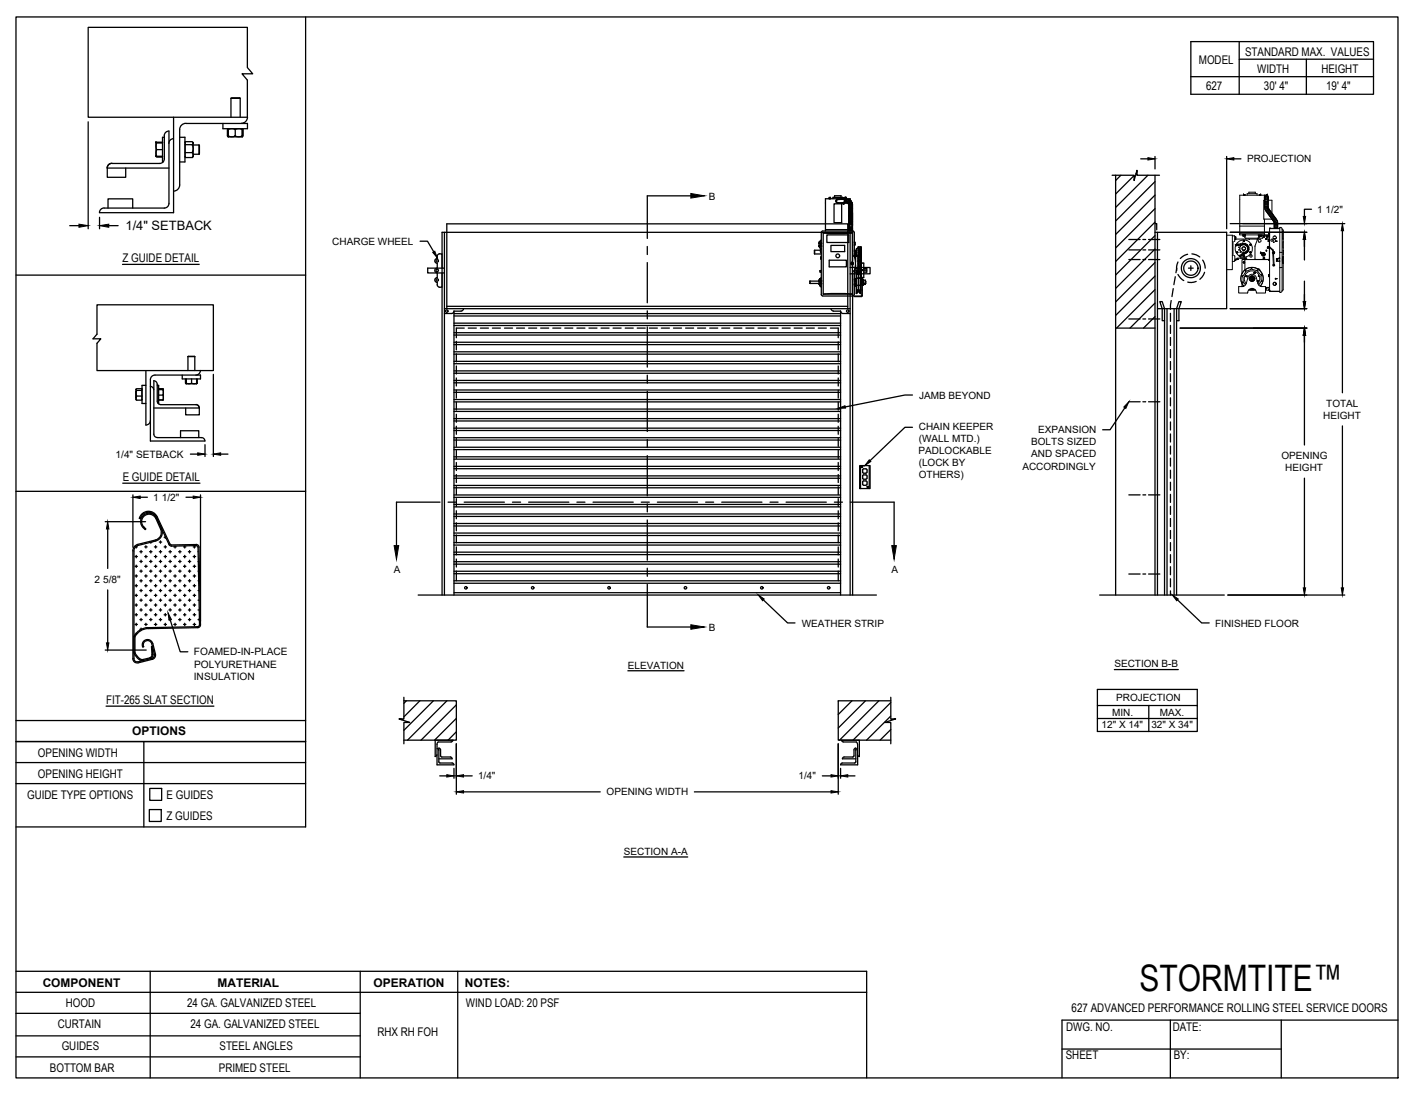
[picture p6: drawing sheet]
<svg xmlns="http://www.w3.org/2000/svg" width="279mm" height="216mm" viewBox="0 0 279 216" stroke-linecap="round" stroke-linejoin="round" font-family="sans-serif">
<defs><g id="words">
<text font-size="7.2" x="224.9" y="195.5">STORMTITE™</text>
<text font-size="2.5" x="24.8" y="45.4">1/4&quot; SETBACK</text>
<g font-size="2.4">
<text x="245.7" y="11.1">STANDARD MAX. VALUES</text>
<text x="236.6" y="12.7">MODEL</text>
<text x="238" y="17.8">627</text>
<text x="248.1" y="14.4">WIDTH</text>
<text x="249.4" y="17.8">30' 4&quot;</text>
<text x="260.7" y="14.4">HEIGHT</text>
<text x="261.7" y="17.8">19' 4&quot;</text>
<text x="24.2" y="51.7">Z GUIDE DETAIL</text>
<text x="24.2" y="94.9">E GUIDE DETAIL</text>
<text x="20.9" y="138.9">FIT-265 SLAT SECTION</text>
<text x="7.5" y="149.3">OPENING WIDTH</text>
<text x="26.1" y="145.1">OPTIONS</text>
<text x="7.5" y="153.5">OPENING HEIGHT</text>
<text x="5.4" y="157.6">GUIDE TYPE OPTIONS</text>
<text x="32.9" y="161.8">Z GUIDES</text>
<text x="32.9" y="157.7">E GUIDES</text>
<text x="8.4" y="194.7">COMPONENT</text>
<text x="42.9" y="194.7">MATERIAL</text>
<text x="73.7" y="194.7">OPERATION</text>
<text x="91.7" y="194.7">NOTES:</text>
<text x="11.4" y="202.8">CURTAIN</text>
<text x="13" y="198.8">HOOD</text>
<text x="36.9" y="198.6">24 GA. GALVANIZED STEEL</text>
<text x="37.6" y="202.9">24 GA. GALVANIZED STEEL</text>
<text x="91.9" y="198.6">WIND LOAD: 20 PSF</text>
<text x="210.4" y="203.6">DWG. NO.</text>
<text x="211.5" y="199.8">627 ADVANCED PERFORMANCE ROLLING STEEL SERVICE DOORS</text>
<text x="231.4" y="203.4">DATE:</text>
<text x="12.2" y="207.3">GUIDES</text>
<text x="43.3" y="207.2">STEEL ANGLES</text>
<text x="74.5" y="204.5">RHX RH FOH</text>
<text x="210.3" y="209.1">SHEET</text>
<text x="231.6" y="209">BY:</text>
<text x="9.8" y="211.5">BOTTOM BAR</text>
<text x="43.2" y="211.6">PRIMED STEEL</text>
</g>
<g font-size="2">
<text x="246.1" y="32">PROJECTION</text>
<text x="139.9" y="39.4">B</text>
<text x="259.9" y="42">1 1/2&quot;</text>
<text x="65.6" y="48.3">CHARGE WHEEL</text>
<text x="181.3" y="78.7">JAMB BEYOND</text>
<text x="261.1" y="82.7">HEIGHT</text>
<text x="261.7" y="80.3">TOTAL</text>
<text x="181.2" y="89.6">PADLOCKABLE</text>
<text x="181.3" y="87.2">(WALL MTD.)</text>
<text x="181.3" y="84.8">CHAIN KEEPER</text>
<text x="203.5" y="87.9">BOLTS SIZED</text>
<text x="204.9" y="85.5">EXPANSION</text>
<text x="22.8" y="90.3">1/4&quot; SETBACK</text>
<text x="181.3" y="92">(LOCK BY</text>
<text x="181.3" y="94.4">OTHERS)</text>
<text x="201.7" y="92.7">ACCORDINGLY</text>
<text x="203.5" y="90.3">AND SPACED</text>
<text x="252.8" y="90.6">OPENING</text>
<text x="253.6" y="93">HEIGHT</text>
<text x="30.2" y="98.8">1 1/2&quot;</text>
<text x="77.7" y="113">A</text>
<text x="175.9" y="113">A</text>
<text x="18.7" y="115">2 5/8&quot;</text>
<text x="139.9" y="124.5">B</text>
<text x="158.2" y="123.7">WEATHER STRIP</text>
<text x="239.8" y="123.7">FINISHED FLOOR</text>
<text x="38.3" y="129.3">FOAMED-IN-PLACE</text>
<text x="38.3" y="131.8">POLYURETHANE</text>
<text x="123.9" y="132">ELEVATION</text>
<text x="219.9" y="131.7">SECTION B-B</text>
<text x="38.2" y="134.2">INSULATION</text>
<text x="217.4" y="143.6">12&quot; X 14&quot;</text>
<text x="219.4" y="141.2">MIN.</text>
<text x="220.3" y="138.4">PROJECTION</text>
<text x="227.2" y="143.6">32&quot; X 34&quot;</text>
<text x="228.9" y="141.2">MAX.</text>
<text x="94.3" y="153.8">1/4&quot;</text>
<text x="157.6" y="153.8">1/4&quot;</text>
<text x="119.7" y="157">OPENING WIDTH</text>
<text x="123.1" y="168.7">SECTION A-A</text>
</g>
</g></defs>
<!-- layer: ANNOTATIONS -->
<g fill="none" stroke="#000" stroke-width=".25">
<path d="M17.4 24v21.1M225.1 31.3h1.4M227.9 30.9v2.4M242 30.9v14.2M243.5 31.3h1.4M13.8 44.5h1.8M19.6 42.9v2.2M21.5 44.5h1.8M82.9 47.6h1.4l1.3 2.1M242.7 45.8h15.2M242.7 44.1h22.6M257.4 47.3v4"/>
<path d="M257.4 55.5v4M258.8 41.3h-1.4v1.4M264.9 45.5v32M42.1 73.9v16.2M180 78h-1.4l-11.8 2.3M232.9 64.7h25M242.7 60.9h15.2M257.4 66.2v21.6M26.2 97.7v10.3M27.7 98.1h1.4M36.7 98.1h1.4M37.6 89.6h1.4"/>
<path d="M39.6 97.7v24.9M40.4 87.8v2.3M43.5 89.6h1.5M180 84.3h-1.4l-6.9 6.6M222 80.5l-3 4.3h-1.4M257.4 94.4v21.6M264.9 84.1v31.9M20.8 103h7.9M21.3 104.4v7.8M21.3 116.4v10.5M150.6 118.4l4.8 4.5h1.5M232.3 118.4l4.8 4.5h1.5"/>
<path d="M242.3 117.4h23M20.8 128.3h8.1M33.6 122.3l2 6.3h1.5M123.9 132.4h11.1M216.5 136.1h19.7v8.3h-19.7zM216.5 139.2h19.7M219.9 132.1h12.6M226.7 139.2v5.2M86.8 153.1h1.4M89.6 151.6v2M90 146.8v9.9M91.5 153.1h1.7"/>
<path d="M91.5 156.3h26.9M137 156.3h27M162.3 153.1h1.7M165.4 146.8v9.9M165.9 151.6v2M167.3 153.1h1.4M216.5 141.8h19.7M123.1 169.1h12.6"/>
</g>
<!-- layer: RHX RH F.O.H. -->
<g fill="none" stroke="#000" stroke-width=".25">
<path d="M163.6 39.2h.1M163.6 39.1h.1M163.6 39.1v.1M163.6 39.1h.3M163.7 39.1l-.1 .1M163.7 39.1v.1M163.8 39.1h.1M163.9 39.1h.1M163.9 39.2h.1M164.4 39.2v-.3h1.9v.3h-3.4v6.4M164.7 38.9v-.3h1.2v.3M165.3 39.4a.32 .32 0 0 0-.3 .3 .32 .32 0 0 0 .2 .3"/>
<path d="M165.3 39.3a.35 .35 0 0 0-.3 .4 .35 .35 0 0 0 .3 .3M165.4 39.3a.37 .37 0 0 0-.5 .3 .37 .37 0 0 0 .4 .4M165.7 39.3l.7 .1v-.3l.1 .3M166 39.3l-.7 .1a.31 .31 0 0 0-.3 .3 .31 .31 0 0 0 .3 .3M166 39.3l-.7 .1M166.3 39.3l.1-.2 .2 .2M166.3 39.3h-.3h.3M166.3 39.3h.1M166.4 39.2l-.1 .1M166.4 39.2h.1M166.4 39.2v.1M166.4 39.3h.1"/>
<path d="M166.4 39.2l.1 .1M166.5 39.2v.1M166.5 39.3l.3 .1M166.6 39.3h.1M166.6 39.2h1.1v.3M166.6 39.3v.8M166.8 39.1h.1M166.8 39.1h.2M166.8 39.4h.1M166.8 39.4v.6M166.9 39.1v.1M166.9 39.1h.1"/>
<path d="M166.9 39.4h.1M166.9 39.4v.6M167 39.1h.1M167 39.4v.6M167 39.4h.1M167.1 39.3l.3 .1M167.1 39.4v.6M167.1 39.4h.1M167.3 39.4h.1M167.4 39.4l-.2 .6M167.7 39.5l-.4 .5M167.7 39.6l-.2-.2-.2 .7"/>
<path d="M167.7 39.6h.1M167.7 39.6l-.3 .5M167.8 39.6l.1 .1M168 39.8h.1M168 39.8l-.5 .4M168 39.8l-.1-.1-.5 .4M168 39.8l.1 .3M219.4 34.6h4.4v1l.5-2v1h4.5M220.1 34.6v82.8M221.2 34.6l-1.1 1M223.8 34.6l-3.7 3.7M224.3 34.1l-.1 .2"/>
<path d="M226.5 34.6l-6.4 6.3M227.9 35.8l-7.8 7.8M227.9 38.5l-7.8 7.8M227.9 34.6v82.8M86.3 54.8a.48 .48 0 0 0-.5 .5 .48 .48 0 0 0 .5 .4v.5M86.3 51a.48 .48 0 0 0-.5 .5 .48 .48 0 0 0 .5 .5M86.3 52.9a.48 .48 0 0 0-.5 .5 .48 .48 0 0 0 .5 .4v1M86.3 52v.9M86.8 50.1l-.5 .2v.7M86.8 50.1h.4v6.6l-.7-.1-.2-.4M87.2 52.9v-7.1h81v71.6M87.2 53.9v63.5"/>
<path d="M87.7 52.9h-3.3v1h3.3M87.7 45.8v71.6M159.8 55.9h.1M159.8 55.5h2.3M159.8 55.5h.1M159.8 55.5v.4M160.7 49.4v.7v-.7h1.2M160.7 50.1h1.4M161.6 55.5v.4M161.6 48.6l.1 .1M161.6 56.1l.5 .5M161.6 48v.1h.5"/>
<path d="M161.6 55.4l.2 .1M161.6 48h.1M161.6 55.4h.1M161.6 56.1h.1M161.6 48.6h.1M161.6 56.1h.5M161.6 48.6l.5 .6M161.6 55.9v.2M161.6 55.4h.5M161.6 48h.5M161.6 48.6h.5M161.7 48l.1 .1"/>
<path d="M161.7 55.3l-.1 .1M161.7 47.9h-.1M161.7 48.5l-.1 .1M161.7 48.7h.1M161.7 48.7l.4 .5M161.7 55.3h.1M161.7 47.9h.1M161.7 47.8h.1M161.7 47.8v.1M161.8 56.4h.1M161.8 55h.1M161.8 55v.2"/>
<path d="M161.8 56.2v.2M161.8 55.5h.3M161.8 48.5h-.1M161.8 48.1h.3M161.8 55.9h.1M161.8 55.5h.1M161.8 48.1h.1M161.8 53.7h.3M161.8 53.4v.3M161.9 48.1v.4M161.9 55.5v.4M161.9 49v.7l.2 .3"/>
<path d="M161.9 48.5h.1M161.9 55h-.1M161.9 51.1h.1M161.9 55.9h.1M162 51.1h.1M162 50.7h.1M162 50.7l-.1 .1M162 50.7v.4M162 48.1h.1M162.1 55.5h.1M162.1 48.5h.1M162.1 55.9h.1"/>
<path d="M162.1 48.1h.1M162.1 54.8h.1M162.1 47.4h.1M162.1 49.2h.1M162.1 56.6h.1M162.1 48v-2.1l.1-.3h6.2l.2 .3v4.6M162.1 50.8l-.2 .1 .2 .1M162.1 48.1h-.5v.4h.5M162.1 53.4h-.3v.3M162.1 48.1v.4M162.1 48.6v6.8M162.1 55.5v.4"/>
<path d="M162.1 47.4l-.5 .6M162.1 54.8l-.5 .6M162.1 54.8l-.4 .5M162.1 47.4l-.4 .4M162.1 55.9h-2.3M162.1 48.5h-.4M162.4 58l2.9-.1 2.9 .1M162.4 46l2.9 .1 2.9-.1M162.4 58h5.8M162.4 46v12M162.4 46h5.8M162.9 45.3h5.3v.2h-.7"/>
<path d="M163.2 46.4h4.3v1.5h-4.3zM163.6 51.4h3.4v1.3h-3.4zM164 48.4h2.7v1.3h-2.7zM164.6 40.2h1.5v3.7h-1.5zM165.3 40l.7 .1M165.4 40l-.1 .1M165.7 40h.6M166.4 40.1v.1M166.4 40.1h.1M166.4 40.2h.1M166.4 40v.1M166.4 40.1l.1 .1"/>
<path d="M166.5 40.1v.1M166.5 40.1h-.1M166.5 40l-.1 .2v-.2l-.4 .1h.3l.1 .2 .2-.2M166.5 40.1h.1M166.5 40h.3M166.6 40.1h.1M166.8 40h.1M166.9 40h.1M167 40h.1M167.1 40h.1M167.2 40l.1 .1M167.3 40.1h.1"/>
<path d="M167.4 40.1v.1M167.5 40.2v.1M167.5 40.2h.1M167.5 44.3a.34 .34 0 0 1 .4-.4 .34 .34 0 0 1 .3 .4M167.5 44.1a.35 .35 0 0 1 .4-.4 .35 .35 0 0 1 .3 .4M167.5 43.9a.35 .35 0 0 1 .4-.4 .35 .35 0 0 1 .3 .4M167.5 43.7a.35 .35 0 0 1 .4-.3 .35 .35 0 0 1 .3 .3M167.5 43.5a.35 .35 0 0 1 .4-.3 .35 .35 0 0 1 .3 .3M167.5 43.3a.35 .35 0 0 1 .4-.3 .35 .35 0 0 1 .3 .3M167.5 42.9l.4-.1 .3 .1v.2a.37 .37 0 0 0-.3-.2 .37 .37 0 0 0-.4 .2zM167.5 42.6a.35 .35 0 0 1 .4-.4 .35 .35 0 0 1 .3 .4M167.5 42.4a.35 .35 0 0 1 .4-.4 .35 .35 0 0 1 .3 .4"/>
<path d="M167.5 42.2a.35 .35 0 0 1 .4-.4 .35 .35 0 0 1 .3 .4M167.5 41.6v.1M167.5 40.4v.1M167.5 40.3v.1M167.5 44.8v.1M167.5 45.5v.1M167.5 45v.1M167.5 45.2v.3M167.5 40.8v.1M167.5 40.6v.1M167.5 41.1v.1M167.5 41.3v.1"/>
<path d="M167.5 44.5a.33 .33 0 0 1 .4-.3 .33 .33 0 0 1 .3 .3M167.5 42.9a.37 .37 0 0 1 .4-.2 .37 .37 0 0 1 .3 .2 .35 .35 0 0 0-.3-.3 .35 .35 0 0 0-.4 .3M167.5 42.7a.37 .37 0 0 1 .4-.2 .37 .37 0 0 1 .3 .2 .35 .35 0 0 0-.3-.3 .35 .35 0 0 0-.4 .4M167.5 42v-.1a.38 .38 0 0 1 .4-.2 .38 .38 0 0 1 .3 .3M167.5 44.6h.7M167.5 44.5a.33 .33 0 0 1 .4-.2 .33 .33 0 0 1 .3 .2M167.5 44.3a.35 .35 0 0 1 .4-.3 .35 .35 0 0 1 .3 .3M167.5 44a.38 .38 0 0 1 .7 0M167.5 43.8a.38 .38 0 0 1 .7 0M167.5 43.6a.38 .38 0 0 1 .7 0M167.5 43.5a.38 .38 0 0 1 .7 0M167.5 43.3a.38 .38 0 0 1 .7 0"/>
<path d="M167.5 42.5a.38 .38 0 0 1 .7 0M167.5 42.3a.38 .38 0 0 1 .7 0M167.5 42.1a.38 .38 0 0 1 .7 0M167.5 41.9l.4-.1 .3 .1M167.5 41.6h.7M167.5 41.7h.7M167.5 40.5l.7-.1v.2h-.7zM167.5 40.7h.7v.2h-.7M167.5 40.9h.7v.2h-.7zM167.5 41.2h.7v.2h-.7M167.5 41.4h.7v.2M167.5 44.9h.7v.1h-.7z"/>
<path d="M167.5 45.1h.7v.2h-.7M167.5 40.7v.2M167.5 41.2v.2M167.5 41.4v.2M167.5 41.7v.1M167.5 41.9v.1M167.5 42.1h.1M167.5 42.3h.1M167.5 42.5h.1M167.5 43.3h.1M167.5 43.5h.1M167.5 43.6v.1"/>
<path d="M167.5 43.8v.1M167.5 44h.1M167.5 44.6v.2M167.5 45.1v.2M167.5 45.6h.1M167.6 44.5l-.1 .2M167.7 52.8h4v1.2h-4M167.7 45.8v71.6M168 52h.1M168 52h.2M168 52l.1 .2 .1-.2M168 52l.1-.1 .1 .1"/>
<path d="M168.1 40l-.6 .3M168.1 44.5l.1 .1M168.1 40.1h.1M168.1 40.1l-.6 .2M168.1 40.1l.1 .3M168.2 51.8l.2 .2-.2 .3M168.2 44.8v.1M168.2 45.5v.1M168.2 45v.1M168.2 45.2v.1M168.2 40.8v.1M168.2 40.6v.1"/>
<path d="M168.2 41.1v.1M168.2 41.3v.1M168.2 41.6v.1M168.2 52.3h.1M168.2 51.8h.1M168.2 40.4h-.7M168.2 41.7v.1M168.2 41.9v.1M168.2 42.1h.1M168.2 42.3h.1M168.2 42.5h.1M168.2 43.3h.1"/>
<path d="M168.2 43.5h.1M168.2 43.6v.1M168.2 43.8v.1M168.2 44h.1M168.2 44.6v.2h-.7M168.2 45.6h.1M168.3 52h.1M168.3 53.5h.3M168.5 50.5l.3 1.5-.3 1.5M168.6 50.5h.1l-.1 .2M168.6 48.2v.2M168.6 47.9v.3"/>
<path d="M168.6 50.5h-.3M168.6 50.5h.1M168.6 53.5h.1M168.6 53.5v4.6l-.2 .3h-6.1l-.2-.3v-2M168.6 50.1h.1M168.6 49.4h.4M168.6 53.7h.4M168.6 55.3h.3M168.6 56.1h.1M168.6 49.6h.1M168.6 56.3h.1M168.6 55.1h.3"/>
<path d="M168.6 55.5h.1M168.6 55.9h.1M168.6 50.5l.3 .1zM168.6 50.6h.1M168.6 53.4h.8M168.6 50.7h.1M168.6 47.8h.1M168.7 48.3h.1M168.7 47.8v.5M168.7 50.7v.1M168.7 48.2h.1M168.7 47.9h.1"/>
<path d="M168.7 47.8l-.1 .1M168.7 53.3h.6M168.7 49.5h.1M168.7 50.5l.2 .1M168.7 55h.2zM168.7 56.1h-.1h.1M168.7 55.9h.2M168.7 55.5h.2M168.7 55v.1M168.7 55.3v.2M168.7 55.9v.5M168.7 56.4h.2"/>
<path d="M168.7 49.6v.9M168.7 49.6h.1M168.7 50.6v.3M168.7 49.5h-.1M168.8 53h1.1M168.8 52.3l-.1 .8M168.8 49.6v.9M168.8 50.1h.2M168.8 50.6v1.1M168.9 56.3l-.2 .1M168.9 55.1h-.3h.3M169 54.9v1.6"/>
<path d="M169 57.8v-4.3v4.4M169 53.6l.2 .1M169 57.8h.1M169 53.6l.1 .2M169 53.9h.1M169.1 54.9h.1M169.1 53.9l.1 .2M169.1 57.4h-.1M169.1 57.6l-.1 .1M169.1 53.8v.1M169.2 56.3h-.1M169.2 53.7l.1 .4"/>
<path d="M169.2 57.2l-.1 .2M169.2 57.5l-.2 .3M169.3 57.4l-.1 .2M169.3 57.4l-.1 .1M169.3 54l.1 .1M169.3 52.9h.1M169.3 51.2h.1M169.3 49.9h.1M169.3 49.8h.1M169.3 49.5h.1M169.3 49.4h.1M169.3 50.3h.1"/>
<path d="M169.3 50.2h.1M169.3 49.2h.1M169.3 50.7h.6M169.3 50.6h.1M169.3 50.5h.1M169.3 49h.1M169.3 48.8h.1M169.3 50.9h.6M169.3 50.9h.1M169.3 51.1h.1M169.3 51.4h.6M169.3 51.3h.1"/>
<path d="M169.3 51.6h.6M169.3 51.6h.1M169.3 51.9h.6M169.3 51.8h.1M169.3 52.1h.6M169.3 52h.1M169.3 52.3h.6M169.3 52.2h.1M169.3 52.5l.6 .1M169.3 52.5h.1M169.3 52.8h.6M169.3 52.7h.1"/>
<path d="M169.3 53.2h.6M169.3 53.2h.1M169.3 53h.1M169.3 53.5h.6M169.3 53.4h.1M169.3 53.6h.1M169.3 53.9h.2M169.3 53.8h.1M169.3 54.1h.1M169.3 50.7h.1M169.4 49h-.4v1.5h.3M169.4 49h.5"/>
<path d="M169.4 54.1v-5.4h.5v6.6M169.4 51.2h.5M169.4 57.2l.1 .1M169.4 54.1v.1M169.4 54.2h.1M169.4 54.2v3l-.1 .1M169.4 57.3h.1M169.5 54l-.1 .1M169.5 49.6h.1M169.5 49.3h.1M169.5 50.4h.1M169.5 50.1l.3-.1v.2h.1"/>
<path d="M169.5 50.1h.1M169.5 50.4v.1M169.5 50h.1M169.5 49.5v.2h.4M169.5 49.1v.2h.4M169.5 50.4h.4M169.5 57.4v.1M169.5 48.9v.1M169.5 50v.2M169.5 50.4v.2M169.5 50.7v.1M169.5 50.9v.1"/>
<path d="M169.5 51.2v.1M169.5 51.4v.1M169.5 51.6v.1M169.5 51.9v.1M169.5 52.1v.1M169.5 52.3v.1M169.5 52.6v.1M169.5 52.8v.1M169.5 53v.1M169.5 53.2v.1M169.5 53.5v.1M169.5 53.7v.1"/>
<path d="M169.5 53.9v.1M169.5 57.2l.2 .2M169.5 57.4l.3 .5M169.5 49.6v.1M169.5 49.6l.2-.1v.2M169.5 50.5h.1M169.5 57.5v.1M169.5 50.1h.2M169.5 53.9v.2M169.5 50.7h.1M169.5 53.7v.2M169.5 53.7h-.3"/>
<path d="M169.5 56.3h.2M169.5 50.7h.2M169.7 56.3h.1M169.7 54.9h-.2M169.7 53.9l-.2 .2M169.7 50h.1M169.7 50.1h.1M169.7 50l-.2 .1M169.7 57.4h.1M169.7 50v.1M169.7 50.5h.1M169.7 53.8v.1"/>
<path d="M169.7 57.6v.1M169.7 50.4l-.2 .1M169.7 50.7h.1M169.7 53.6l.1-.1v4.4M169.7 53.6l-.2 .1M169.7 49.3h.1M169.7 50.4h.1M169.7 53.6v.2M169.7 49.6h.1M169.7 53.9h.1M169.8 50.4v.2h.1M169.8 50.7l.1 .1"/>
<path d="M169.8 50.9l.1 .1M169.8 51.2l.1 .1M169.8 51.4l.1 .1M169.8 51.6l.1 .1M169.8 51.9v.1l.2-.1M169.8 52.1l.1 .1M169.8 52.3l.1 .1M169.8 52.6l.1 .1M169.8 52.8l.1 .1M169.8 53l.1 .1M169.8 53.2l.1 .1M169.8 53.5v4.4"/>
<path d="M169.8 53.7h.1M169.8 53.9h.1M169.8 54.2h.1M169.8 54.4h.1M169.8 54.6h.1M169.8 54.8h.1M169.8 55.3h.2M169.8 55.2h.1M169.8 56.1h.1M169.8 55.3v.8M169.8 54.9h.1M169.8 53.6h.1"/>
<path d="M169.8 53.8h.1M169.8 54h.1M169.8 54.3h.1M169.8 54.5h.1M169.8 54.7h.1M169.8 56.1h.2M169.9 49.5h-.1v.2l-.1-.1M169.9 49.1l-.2 .2M169.9 48.9l-.1 .1M169.9 50.1h.1M169.9 52.9h.1M169.9 51.2h.1"/>
<path d="M169.9 50h-.2M169.9 49.9h.1M169.9 49.8h.1M169.9 49.5h.1M169.9 49.4h.1M169.9 50.3h.1M169.9 50.2h.1M169.9 49.2h.1M169.9 49h.1M169.9 50.6h.1M169.9 50.5h.1M169.9 48.8h.1"/>
<path d="M169.9 50.9h.1M169.9 51.1h.1M169.9 51.3h.1M169.9 51.6h.1M169.9 51.8h.1M169.9 52h.1M169.9 52.2h.1M169.9 52.5h.1M169.9 52.7h.1M169.9 53.2h.1M169.9 53h.1M169.9 53.4h.1"/>
<path d="M169.9 53.6h.1M169.9 53.8h.1M169.9 54.1h.1M169.9 54.3h.1M169.9 54.5h.1M169.9 55h.1M169.9 50.7h.1M169.9 49.4v.7v-.2M169.9 55l-.1 .1M169.9 56.1l-.1 .1M170 58.4l.1-3.5v3.4l-.1 .2M170 55.2l.1 1"/>
<path d="M170 55.6v.2M170 58.4h-1.5l1.5 .1M170 55.2h.1M170 51.9h.2M170 53.3h.2l-.1 .1zM170.1 57.3h.1M170.1 55.1h.2M170.2 51.9h.2v2.9h-.5M170.3 55.1l.1 1.1-.3 .1M170.3 55.1v1.2M170.4 55.3h.4v.8h-.4M170.4 53h.6v.7h-.6"/>
<path d="M170.4 53.4h.6M170.4 53.3h.6M170.5 56.1h.1M170.5 56v.1M170.5 56h.1M170.6 56.1h.1M170.5 56l.1 .1M170.6 56v.1M170.8 55.5h.1M170.8 55.9h.1M170.8 55.5v.4M222.7 47.3h2.3"/>
<path d="M222.7 49.3h2.3M222.7 51.2h2.3M225.5 47.3h.6M225.5 49.3h.6M225.5 51.2h.6M226.6 47.3h2.3M226.6 49.3h2.3M226.6 51.2h2.3M227.9 45.8h14.1v15.1h-13.6M227.9 44.1h.3v1.3M227.9 41.2l-7.8 7.7M227.9 43.8l-7.8 7.8"/>
<path d="M227.9 46.5l-7.8 7.8M227.9 49.1l-7.8 7.8M227.9 51.8l-7.8 7.8M227.9 54.5l-7.8 7.8M227.9 57.2l-7.6 7.5M227.9 59.8l-4.9 4.9M228.4 45.8v71.6M231.1 59.3l-.2 1.7M231.5 57l-.3 1.5M231.9 54.6l-.3 1.6M232.2 52.9l-.2 .9M232.4 51.7l-.2 1v.7"/>
<path d="M232.4 54.2l.5 .7 .7 .5M234.3 50.2l-.6 .2-.8 .6M234.5 52.9h.9M235 52.5v.9M235.2 50.1l.8 .2 .7 .4M236 55.5l-.9 .3-.7-.1M237.3 51.3l.3 .7 .2 .9M237.7 53.7l-.3 .6-.7 .8M87.7 60.9h80M88.2 60.9v-16.7h79.1v16.7M88.2 60.5h79.1M89.6 61.4l-.3 .4-.2 .1h-1.4"/>
<path d="M89.6 61.4v56M89.6 61.4h1.4M89.6 79.3h76.3M89.6 78.8h76.3M89.6 77.4h76.3M89.6 77h76.3M89.6 75.5h76.3M89.6 75.1h76.3M89.6 73.7h76.3M89.6 73.2h76.3M89.6 71.8h76.3M89.6 71.3h76.3"/>
<path d="M89.6 69.9h76.3M89.6 69.4h76.3M89.6 68h76.3M89.6 67.5h76.3M89.6 66.1h76.3M89.6 65.7h76.3M89.6 64.2h76.3M89.6 63.8h76.3M89.6 62.4h76.3M89.6 61.9h76.3M90 67.5v1.5M90 69.8v1.6"/>
<path d="M90 72.2v1.6M90 74.6v1.6M90 77v1.6M90 79.4v1.5M91.5 60.9l-.3 .4-.2 .1M91.6 64.7h-1.6v2M92.4 64.7h1.6M94.8 64.7h1.6M97.2 64.7h1.5M99.5 64.7h1.6M101.9 64.7h1.6M104.3 64.7h1.6"/>
<path d="M106.7 64.7h1.6M109.1 64.7h1.6M111.4 64.7h1.6M113.8 64.7h1.6M116.2 64.7h1.6M118.6 64.7h1.6M121 64.7h1.6M123.4 64.7h1.5M125.7 64.7h1.6M128.1 64.7h1.6M130.5 64.7h1.6M132.9 64.7h1.6"/>
<path d="M135.3 64.7h1.6M137.6 64.7h1.6M140 64.7h1.6M142.4 64.7h1.6M144.8 64.7h1.6M147.2 64.7h1.6M149.6 64.7h1.6M151.9 64.7h1.6M154.3 64.7h1.6M156.7 64.7h1.6M159.1 64.7h1.6M161.5 64.7h1.5"/>
<path d="M163.9 64.7h1.5v2M164 60.9l.2 .4 .3 .1M164.5 61.4h1.4M165.4 67.5v1.5M165.4 69.8v1.6M165.4 72.2v1.6M165.4 74.6v1.6M165.4 77v1.6M165.4 79.4v1.5M165.9 61.4v56M165.9 61.4l.2 .4 .2 .1h1.4M220.1 64.7h7.8"/>
<path d="M222.7 62.9h2.3M222.7 79.3h2.3M225.5 62.9h.6M225.5 79.3h.6M226.6 62.9h2.3M226.6 79.3h2.3M227.9 62.5l-2.3 2.2M229.8 63.3h-.5v-2.4l-.4-1.4h.4l.5 1.4v56.5M230.3 60.9v56.5M230.9 61.8v1.6M230.9 64.2v1.6M230.9 66.6v1.6"/>
<path d="M230.9 69v1.6M230.9 71.4v1.5M230.9 73.7v1.6M230.9 76.1v1.6M230.9 78.5v1.6M231.7 60.9v56.5M232.2 63.3h.4v-2.4l.5-1.4h-.5l-.4 1.4v56.5M89.6 97.7h76.3M89.6 99.5h76.3M89.6 98.1h76.3M89.6 96.3h76.3M89.6 95.8h76.3"/>
<path d="M89.6 94.4h76.3M89.6 93.9h76.3M89.6 92.5h76.3M89.6 92h76.3M89.6 90.6h76.3M89.6 90.1h76.3M89.6 88.7h76.3M89.6 88.3h76.3M89.6 86.8h76.3M89.6 86.4h76.3M89.6 85h76.3M89.6 84.5h76.3"/>
<path d="M89.6 83.1h76.3M89.6 82.6h76.3M89.6 81.2h76.3M89.6 80.7h76.3M90 81.7v1.6M90 84.1v1.6M90 86.5v1.6M90 88.9v1.6M90 91.3v1.6M90 93.6v1.6M90 96v1.6M90 98.4v1.6"/>
<path d="M165.4 81.7v1.6M165.4 84.1v1.6M165.4 86.5v1.6M165.4 88.9v1.6M165.4 91.3v1.6M165.4 93.6v1.6M165.4 96v1.6M165.4 98.4v1.6M169.6 91.9h2.1v4.5h-2.1zM169.8 91.9v4.5M170 92.1v.1M170 92.1h.2"/>
<path d="M170.1 92.1v.1M170.2 93.2l.2 .2h.5M170.2 94.4l.2 .2h.5M170.2 95.5l.2 .3M170.2 92.8v.4M170.2 93.9v.5M170.2 95.1v.4M170.4 95.8h.5M170.8 92.5l.3 .2v.5l-.3 .2M170.8 93.7l.3 .2v.5l-.3 .2M170.8 94.9l.3 .2v.4l-.3 .3M170.9 92.5h-.5l-.2 .2"/>
<path d="M170.9 93.7h-.5l-.2 .2M170.9 94.9h-.5l-.2 .2M171.1 96.1h.1M171.1 96.1h.2M171.2 96.2h.1M171.2 96h.1M171.2 96v.2M171.3 96.1h.1M171.5 91.9v4.5M222.7 97.7h2.3M225.5 97.7h.6M226.6 97.7h2.3"/>
<path d="M230.9 80.9v1.6M230.9 83.3v1.6M230.9 85.6v1.6M230.9 88v1.6M230.9 90.4v1.6M230.9 92.8v1.6M230.9 95.2v1.6M230.9 97.6v1.5M230.9 99.9v1.6M82.5 117.4h90.4M89.6 117h76.3M89.6 115.1h76.3"/>
<path d="M89.6 114.6h76.3M89.6 113.2h76.3M89.6 112.7h76.3M89.6 111.3h76.3M89.6 110.8h76.3M89.6 109.5h76.3M89.6 109h76.3M89.6 107.6h76.3M89.6 107.1h76.3M89.6 105.7h76.3M89.6 105.2h76.3M89.6 103.8h76.3"/>
<path d="M89.6 103.3h76.3M89.6 101.9h76.3M89.6 101.4h76.3M89.6 100h76.3M90 100.8v1.6M90 103.2v1.6M90 105.6v1.5M90 107.9v1.6M90 110.3v1.6M90 112.7v1.9M165.4 100.8v1.6M165.4 103.2v1.6"/>
<path d="M165.4 105.6v1.5M165.4 107.9v1.6M165.4 110.3v1.6M165.4 112.7v1.9M222.7 113.3h2.3M225.5 113.3h.6M226.6 113.3h2.3M230.9 102.3v1.6M230.9 104.7v1.6M230.9 107.1v1.6M230.9 109.5v1.5M230.9 111.8v1.6"/>
<path d="M230.9 114.2v1.6M230.9 116.6v.8M79.7 138.3h10.3v7.8h-10.3M79.7 137.6v4.3h-1l2.2 .7h-1.2v4.2M80.2 138.3l-.5 .5M82.8 138.3l-3.1 3.2M85.5 138.3l-5.8 5.8M88.2 138.3l-7.8 7.8M90 139.1l-6.9 7M165.4 138.3h.1M168.1 138.3l-2.7 2.7M170.8 138.3l-5.4 5.4"/>
<path d="M173.4 138.3l-7.7 7.8M175.8 138.3h-10.4v7.8h10.4M175.8 137.6v4.3h.9l-2.1 .7h1.2v4.2M175.8 138.6l-7.5 7.5M79.3 141.9l-.2 .1M86.2 148.9l-.3 .4M86.2 147.7l.4 .4M86.4 146.4l-.2 .5v4h3.4M86.5 146.4h2.5l.4-.3h-3.5v3.2M86.6 149.8l2.6-.1-.3-.3-1.9-.1-.1-1.3-.3-.4v2.9l2.6 .1M89.2 150.6l.4 .3M90 141.8l-4.3 4.3"/>
<path d="M90 144.4l-1.6 1.7M166.1 146.1l.3 .3M166.1 146.1h3.5v3.2M166.2 150.6h2.4M166.4 146.4h2.6l.2 .5M168.9 149.8l-2.7-.1 .1-.1 .3-.2 1.8-.1 .1-1.3 .4-.4v2.7l-.3 .3M169.2 148.9l.4 .4M169.2 147.7l-.3 .4M169.2 146.9v4h-3.3l.3-.3M175.8 141.3l-4.8 4.8M175.8 144l-2.1 2.1"/>
<circle cx="86.3" cy="55.3" r=".24"/>
<circle cx="86.3" cy="51.5" r=".24"/>
<circle cx="86.3" cy="53.4" r=".24"/>
<circle cx="165.3" cy="50.5" r=".37"/>
<circle cx="168.1" cy="52" r=".16"/>
<circle cx="168.1" cy="52" r=".24"/>
<circle cx="235" cy="52.9" r="1.41"/>
<circle cx="235" cy="52.9" r="1.88"/>
<circle cx="88.1" cy="61.4" r=".24"/>
<circle cx="167.3" cy="61.4" r=".24"/>
<circle cx="170.1" cy="92.1" r=".1"/>
<circle cx="171.2" cy="96.1" r=".1"/>
<circle cx="91.9" cy="116" r=".24"/>
<circle cx="105.1" cy="116" r=".24"/>
<circle cx="120.2" cy="116" r=".24"/>
<circle cx="135.2" cy="116" r=".24"/>
<circle cx="150.3" cy="116" r=".24"/>
<circle cx="163.5" cy="116" r=".24"/>
</g>
<!-- layer: 0 -->
<path d="M257.8 11.7v6.9M217 117.4h24.6" fill="none" stroke="#000" stroke-width=".25"/>
<!-- layer: RHX RH F.O.H. -->
<g fill="none" stroke="#000" stroke-width=".2">
<path d="M245.4 38.4h.1M245.4 38.4l-.1 .1M245.4 38.4v.1M245.4 38.4h.2M245.5 38.4v.1M245.6 38.4v.1M245.6 38.5h.1M246.1 38.5v-.3h1.9v.3M246.4 38.2v-.3h1.3v.3M248.5 38.5h.1M248.5 38.4v.1M248.5 38.4h.1"/>
<path d="M248.6 38.4l-.1 .1M248.6 38.4h.1M248.7 38.4v.1M248.7 38.4l.1 .1M248.7 38.4h-.2M248.7 38.4h.1M248.8 38.4h.1M248.8 38.4v.1M248.8 38.5h.1M249.5 38.7v.6M249.5 38.5v1h-.1v3.7h1.6M249.5 38.6h.2"/>
<path d="M249.5 39.4h.1M249.5 39a.37 .37 0 0 1 .4-.4 .37 .37 0 0 1 .4 .4M249.5 39.2a.36 .36 0 0 1 .5-.2 .36 .36 0 0 1 .2 .4 .33 .33 0 0 0-.3-.3 .33 .33 0 0 0-.3 .3zM249.5 39.2a.36 .36 0 0 1 .4-.4 .36 .36 0 0 1 .4 .4M249.5 38.5l.1 .3 .3-.2v-.2h.1v.2M249.5 39.9v.1M249.6 39.6l-.1-.1a.38 .38 0 0 1 .4-.2 .38 .38 0 0 1 .3 .3M249.6 39.8h.6v.1M249.6 39.5l.3-.1 .3 .1M249.6 39.2a.33 .33 0 0 1 .3-.3 .33 .33 0 0 1 .3 .3M249.6 39.5v.2M249.6 39.8v.1"/>
<path d="M249.6 39.9h.6M249.6 38.9l.3-.2 .3 .2M249.9 38.5h-5.3v7.8M250 38.5l-.1 .1M250 38.4l.1 .1M250.1 38.6h.1M250.1 38.5v.1M250.1 38.5h.1M250.2 38.6l.1 .5a.37 .37 0 0 0-.4-.4 .37 .37 0 0 0-.4 .4M250.2 39.9v.1M250.2 39.5v.2h-.7l.1 .1M250.2 39.7v.1"/>
<path d="M250.3 39.5h.7v2.6M250.3 39h.1M242 46.4h1.2v6.8h-1.2M243.2 51.6h.3M243.2 46.5h.3M243.2 50.4h.1M243.2 47.7h.1M243.3 47.7v2.8M243.5 46.5l.1 1.1h-.1M243.5 50.4l.1 .1M243.6 51.5l-.1 .1M243.6 51.3l.2 .1z"/>
<path d="M243.6 46.7l.2 .1M243.6 47h.2v.2h-.2h.2M243.6 46.8h.2v.2v-.2M243.6 50.5v1M243.8 48.5a1.7 1.7 0 0 0 .7 2M243.8 46.8h.1M243.8 51.3l-.2 .1M243.8 47.2h.1M243.8 47.2h4.3M243.8 51.4h.1M243.8 51.2v.1M243.9 48.3a1.7 1.7 0 0 1 2.3-.8 1.7 1.7 0 0 1 .8 2.3 1.7 1.7 0 0 1-2.3 .8"/>
<path d="M244 49.8h.2zM244.1 50.9h1.9M244.1 51.1v.1M244.2 48.3h-.2M244.2 48.2l-.5 .1M244.3 50.9v.3v-.1h-.4M244.3 51.2l-.5-.1v.2M244.4 48.8h.1M244.4 48.8a.24 .24 0 0 1 .3 .3 .24 .24 0 0 1-.3 .2l.3 .1M244.6 46.3l5.8 .1 .1 .1M244.6 46h4.9M244.6 44.6h4.9"/>
<path d="M244.7 48.2h-.5M244.7 50.4l-.2 .1M244.7 49.4v.4M244.7 48.4l.1 .2-.1 .1M244.7 48.4l-1 .1M244.7 48.7l-.3 .1M244.8 50.9h.1M244.9 50.3l-.2 .1M244.9 48.1l-.3 .1M244.9 49.7l.2 .1v.2l.2-.2M245 49.7l-.3 .1M245.1 56v.6"/>
<path d="M245.1 56.6h-.7v1.2h1.7a.88 .88 0 0 1 .8-.9 .88 .88 0 0 1 1 .7M245.1 48.1a.81 .81 0 0 1 1.1 .3M245.1 48.3l-.2 .1M245.1 48.1h.1M245.1 48.1h-.2M245.2 51.2h5.1v.2M245.2 46.4l.1 .2 .1-.2M245.2 46.6h.5M245.2 46.4h.1M245.3 46.4h.4v.2M245.3 46.4h.1M245.3 50.1l-.4 .2"/>
<path d="M245.3 56.4v.1M245.3 49.4h.2M245.3 49.5h.2M245.3 49.4h.1M245.3 49.4a.33 .33 0 0 1-.2-.5 .33 .33 0 0 1 .6 0 .33 .33 0 0 1-.2 .5M245.3 49.4a.37 .37 0 0 1-.2-.6 .37 .37 0 0 1 .6 0 .37 .37 0 0 1-.2 .6M245.3 49.8h.2M245.4 56.5h.1M245.3 50.5l.2 .1zM245.3 47.5l.2 .1zM245.4 48.3h.4M245.4 51.7l-.1 .2h.2"/>
<path d="M245.4 46.6h.3M245.4 51.7l.1 .2M245.4 48.3l-.7 .1M245.4 51.7h.1v.2l-.2-.2M245.4 56.5h-.1M245.4 48.2h.1M245.4 51.7l.2 .1zM245.4 51.7h.1M245.4 46.4h.1M245.4 56.5a2.21 2.21 0 0 1 .1-3.1 2.21 2.21 0 0 1 3.1 0 2.21 2.21 0 0 1 .1 3.1M245.4 46.6l.4 .4M245.5 46.4h.1"/>
<path d="M245.5 49.8l.1 .1M245.5 49.4h.1M245.5 51.2h.1M245.5 51.2h.4M245.5 51.2l.1 .1M245.6 51.2h-.5v2.8M245.6 51.2h.1M245.6 51.9h-.1M245.6 51.8v.1M245.6 46.4h.1M245.6 46.4v.2M245.6 51.3v2"/>
<path d="M245.7 50.9h.1M245.7 46.4h.1M245.7 51.1l-.2 .1M245.7 51.2h.1M245.7 51.1l.2 .1M245.7 48.3l.2 .1M245.7 48.3h.1M245.8 48.3l.1 .1M245.8 56.2l-.4-.4h-.3l.2-.3v-.8l-.3-.2 .3-.1 .5-.7-.1-.3 .3 .1 .8-.3 .2-.3 .1 .2 .8 .3 .3-.1v.3l.5 .6 .3 .1-.2 .2 .1 .8 .1 .3h-.2l-.4 .7M245.8 50l-1.2 .7M245.8 47h3.3M245.8 51.2h-.2"/>
<path d="M245.8 47v.2M245.9 49.7h-.1M245.9 51.2h.1M245.9 48.4l.1 .2M245.9 56a1.53 1.53 0 0 1 .1-2.1 1.53 1.53 0 0 1 2.1 0 1.53 1.53 0 0 1 .1 2.1M245.9 49.7l-.6 .3M246 50.8v.4M246 49.6l-.1 .1M246 48.5l.1 .2M246.1 48.6v.1M246.1 48.7l.1 .3M246.1 49.4h.1"/>
<path d="M246.1 49.7v.1M246.2 49.4l-.2 .2M246.2 49.4h-.1M246.2 48.4l.2 .4M246.2 49.7l-.4 .3M246.2 49v.1M246.2 49v.4M246.2 54.8a.86 .86 0 0 1 .8-.7 .86 .86 0 0 1 .9 .7l.3 1.1M246.2 54.8l-.3 1.1a.86 .86 0 0 1-.8 .7M246.4 57.3h1.4M246.4 48.8v.5M246.4 49.3l-.2 .4"/>
<path d="M246.4 49.3h.1M246.4 48.8h.1M246.4 49.3v.1M246.6 50.4l.2-.1 .3 .1v.3l-.3 .1-.2-.1zM246.7 48.3h.1zM246.7 49.8h.1zM246.8 54.9h.1M246.9 54.9h.1M246.9 54.8h.1M247 55.2h.1M247 54.8h.1M247.1 56.9v.2l.1-.1"/>
<path d="M247.1 54.8h.1M247.1 55.2h.1M247.2 55.4h.1M247.2 55.2h.1M247.2 55.1h.1M247.3 55h.1M247.3 55.3h.1M247.3 55.3v.1M247.6 57.1h-1.1h1.1M248.1 55.5h.2l-.2 .1M248.1 47.2v.1M248.1 51.2h.1"/>
<path d="M248.1 53a.37 .37 0 0 1 .5 .4M248.2 55.9a.86 .86 0 0 0 .8 .7h.7v1.2h-1.7l-.1-.1M248.2 46.4h1M248.2 51.2h.1M248.3 47l-.1 .1a5.9 5.9 0 0 0-.6 4l2.8 .1 .1-2.3M248.3 47h.1M248.3 47.7v-.4h.4l.1 .3-.1 .2-.3-.1M248.3 53.2h.1M248.4 46.6h.5M248.4 46.6v-.2h.5v.2M248.4 46.4h.1M248.5 46.4h.1"/>
<path d="M248.5 46.4v.2M248.6 46.4h.1M248.6 51.2h.1M248.6 46.6l-.3 .4M248.7 49.9l.1 .1zM248.7 46.4h.1M248.8 49.9l.1 .1zM248.8 49.9h.1M248.8 50h.1M248.8 49.9h-.1M248.8 49.8h.1M248.8 49.8l.1 .2"/>
<path d="M248.8 46.4v.2M248.8 46.4h.1M248.9 46.6h.1M248.9 50l-.2-.1 .2 .1h-.1M248.9 50v.1M249.1 50.2h.1M249.1 50.3v.1a.28 .28 0 0 1 0-.4 .28 .28 0 0 1 .4 0 .28 .28 0 0 1-.1 .4M249.2 50.3h.1M249.2 50.3h.2M249.2 51.2h.1M249.2 46.9l-.1 .1M249.2 46.4v.5"/>
<path d="M249.2 50h.1M249.2 50.4h.1M249.3 50l-.2 .2M249.3 50.9h.2zM249.3 50h.1M249.3 51h.2zM249.3 46.6l.2 .1zM249.3 46.7l.1 .1 .1-.1-.1 .1-.1-.1h.2M249.3 46.7h.2M249.3 50.8l.2 .2h-.2zM249.4 50.4h.1M249.4 50h.1"/>
<path d="M249.4 50l.1 .2M249.4 50.1l.1 .1M249.4 50.1v.2M249.5 50.1h.1M249.5 50.2h.1M249.5 43.2v3.2M249.5 41l.1 .2M249.5 40.9v.1M249.5 40.6v.1M249.5 40.1v.1M249.5 40.4v.1M249.6 40.9h.6"/>
<path d="M249.6 41h.1M249.6 40v.1M249.6 40.2v.2h.6v-.2M249.6 40.5v.2M249.6 40.7v.2M249.6 40.7h.6M249.6 40.1h.6M249.6 40.2h.6M249.6 40.5h.6M249.6 40h.6M249.6 41h.6M249.6 41.2l.2 .4"/>
<path d="M249.6 51.2h.1M249.7 57.3h.7M249.7 56.7h.6M249.7 56.8h.3l-.1 .2h-.2h.2M249.7 56.9l.2 .1M249.7 51.2h.1M249.7 56.8v.1M249.8 56.8l.1 .2M249.8 56.8h.1v.2M249.8 41.6l.5-.4 .1 .1-.5 .4zM249.8 47.2h.2zM249.8 47.2h.1"/>
<path d="M249.8 47.1v.1M249.9 49.5h.1M249.9 49.4v.1M249.9 47.1h.1h-.2h.2M249.9 47l.1 .1M249.9 41.7v.1M249.9 46.7l.2 .1h-.1zM249.9 57h.1M249.9 46.6l.2 .1M249.9 46.6l.1 .2 .1-.1M249.9 46.6l.3 .1zM250 47.1v.1"/>
<path d="M250 47.2h.1M250 47.1h.1M250 41.9l.1 .1M250.1 48.7l.2 .1M250.1 48.7v.3h.1M250.1 48.9v.1M250.1 46.7h.1M250.1 42.1l.1 .1M250.2 48.8l-.1 .1h.4M250.2 41h.1M250.2 40.9v.1M250.2 40.6v.1"/>
<path d="M250.2 40.1v.1M250.2 40.4v.1M250.2 41v.1M250.2 40v.1M250.2 40.5v.2M250.2 40.7v.2M250.2 42.2l.1 .1M250.2 47.6h.1M250.2 41.1l.1 .1M250.2 48.9v.1M250.2 41l-.6 .2M250.2 47.3v.3h.2h-.1"/>
<path d="M250.2 47.5l.2 .1M250.3 41.1l-.7 .2M250.3 48.7l-.1 .1M250.3 48.9v.1M250.3 56.7l.1 .1M250.3 47.3h-.1M250.3 46.4l.1 .1M250.3 48.7v.1M250.3 41.1l-.6 .4M250.3 46.4l-1.1 .1M250.3 47.3h.1M250.3 42.3v.1"/>
<path d="M250.3 51.3l.2 .1M250.3 54.3v.3h.2M250.3 46.2h.1M250.3 46.1h.1M250.3 54.4l.1 .1M250.3 46.2h.2M250.3 46.1h.2M250.4 47.2l-.1 .1M250.4 42.4v.1M250.4 54.5h.1M250.4 46.1v.1M250.4 46.5v.7"/>
<path d="M250.4 47.4v.2M250.4 56.8v.5M250.4 57.2h.1M250.4 46.9h.1M250.4 47.6l.1 1.2M250.4 47.4h.1M250.4 54.4h.1M250.4 54.3h.1M250.4 41.3l.1 .1M250.4 46.4h.1M250.4 46.3h.1M250.4 54.2v.4"/>
<path d="M250.4 42.5l.1 .1M250.5 47.6v.1M250.5 47.4h.1M250.5 47.6h.1M250.5 41.4l-.6 .4M250.5 41.4v.1l-.5 .4-.1-.1M250.5 47.4h-.2l.2 .2M250.5 54.4l-.1 .1M250.5 47.3l-.1 .1M250.5 54.3h.1M250.5 57.2l-.1 .1M250.5 48.7l.7 .6 .1 .5"/>
<path d="M250.5 47.7h.1M250.5 48.9l.6 .5M250.5 45.1v3.7h-.3M250.5 46.2h.1M250.5 46h.1M250.5 54.2l-.2 .1M250.5 46.3v.6M250.5 48.2v.2M250.5 48.9v.1M250.5 46v.2M250.5 47.2v.4M250.5 48.9v8.6"/>
<path d="M250.5 45.1h2M250.5 57.5h2M250.5 57.5h.1M250.5 41.5l.1 .1M250.6 42.7h.1M250.6 45l-.1 .1M250.6 45.1h-.1M250.6 45.1h.1M250.6 57.5h.1M250.6 45.1h1.9M250.6 57.5h1.9M250.6 41.6l.1 .1-.6 .4"/>
<path d="M250.6 41.6l-.5 .4v.1M250.6 42.7l.6-.3v.1l-.5 .4zM250.7 41.7v.1M250.7 42.9h.1M250.7 41.8l-.5 .4M250.7 41.8l.1 .1-.5 .4M250.8 41.9l.1 .1M250.8 43l.1 .1M250.9 42l-.5 .4M250.9 42l.1 .1M250.9 43.1l.1 .1M251 42.1v.1"/>
<path d="M251 43.2v.1M251 42.1l-.6 .4M251 42.2l-.5 .4M251 42.2l.1 .1M251 43.3l.1 .1M251.1 49.9h.3zM251.1 42.3l-.5 .4-.1-.1M251.1 42.3h.1M251.1 49.5v.4M251.1 43.4l.1 .1M251.1 49.9l.2 2.4M251.2 47.1h.6"/>
<path d="M251.2 42.4l.1 .1M251.2 43.6l.1 .1M251.3 49.9l.1 2.3M251.3 49.8h.1M251.3 42.5l.1 .2-.6 .4M251.3 42.5l-.5 .4v.2M251.3 47.1l.2 .1 .2-.1M251.3 49.8h.1v.2l-.1-.1M251.3 43.7l.1 .1M251.3 50h.1M251.4 43.8v.1M251.4 42.6v.1"/>
<path d="M251.4 52.2l.1 .2-.2 .1-.2-.1 .1-.2M251.4 52.2v.2l-.2-.1M251.4 49.7h-.2M251.4 49.7v.1M251.4 49.7h.1M251.4 49.8h.1M251.4 49.8v.1M251.4 46.6h.2M251.4 43.9v.1M251.4 44.5v.1M251.4 44v.2M251.4 44.8v.1"/>
<path d="M251.4 44.3v.1M251.4 44h.1M251.4 50h.1M251.4 42.7l-.5 .4M251.4 42.7l.1 .2-.5 .3M251.4 50l-.1 .1M251.4 44v.1M251.4 44.3v-.1h.7v.1M251.4 44.4v.1M251.4 44.6v.2M251.4 44.9v.1h.7v-.1M251.4 44.9h.7"/>
<path d="M251.4 44.6h.7M251.4 44.5h.7M251.4 44.1h.7M251.4 44.8h.7M251.4 44.4h.7M251.4 44.3h.7M251.5 52.3v.1M251.5 42.8l.1 .1M251.6 42.9l.1 .2-.6 .3M251.6 42.9l-.6 .4M251.6 54.9l.1 .2zM251.6 47.5l.1 .2z"/>
<path d="M251.7 43v.1M251.7 47.5v.1zM251.7 54.9v.2zM251.7 43.1l-.5 .4M251.7 43.1l.1 .1-.5 .4-.1-.1M251.8 43.2v.1M251.8 51.5l.1 .1M251.9 51.1v.4M251.9 51l-.1 .1M251.9 51.6h.6M251.9 51h.6M252 43.5v.1"/>
<path d="M252 43.5l-.2-.2-.5 .4M252 43.5l-.6 .3M252 51.2v.2zM252 43.6l.1 .2-.7 .1M252 51.2v.2M252 43.6l-.6 .3M252.1 51.2v.2M252.1 51.4h.1M252.1 43.8v.3M252.1 44.5v.1M252.1 44v.2M252.1 44.8v.1"/>
<path d="M252.1 44.3v.1M252.1 43.9l-.7 .1M252.1 44.4v.1M252.1 44.6v.2M252.4 51h.1M252.4 51.6h.1M252.5 51h.1M252.5 51.6h.1M252.5 49.8h.5M252.7 44.9l.3 .3M252.7 44.9h-.2v12.8h.2M253 52.8h-.5"/>
<path d="M253 45.2v12.2l-.3 .3M253 45.3l.2 .1v11.8l-.2 .1M253 51.1v.4M253.1 47.2h.1M253.1 45.6h.1M253.1 45.6v1.6M253.1 50.7v1.3l.1-1.3M253.1 52h.1M253.2 47.7v1.2M253.2 49.4h.1M253.2 50.2h.1M90 67.5h.1"/>
<circle cx="243.9" cy="48.4" r=".07"/>
<circle cx="244.1" cy="49.8" r=".16"/>
<circle cx="244.3" cy="48.3" r=".07"/>
<circle cx="244.6" cy="50.5" r=".07"/>
<circle cx="244.8" cy="48.2" r=".07"/>
<circle cx="245" cy="50.3" r=".07"/>
<circle cx="245.2" cy="48.2" r=".07"/>
<circle cx="245.4" cy="50.6" r=".16"/>
<circle cx="245.4" cy="47.6" r=".16"/>
<circle cx="245.4" cy="51.8" r=".16"/>
<circle cx="245.4" cy="50.1" r=".07"/>
<circle cx="245.7" cy="48.2" r=".07"/>
<circle cx="245.8" cy="49.8" r=".07"/>
<circle cx="245.9" cy="54.5" r=".12"/>
<circle cx="245.9" cy="54.5" r=".07"/>
<circle cx="246" cy="48.4" r=".07"/>
<circle cx="246.2" cy="49.5" r=".07"/>
<circle cx="246.3" cy="48.7" r=".07"/>
<circle cx="246.3" cy="49.1" r=".07"/>
<circle cx="246.7" cy="48.3" r=".16"/>
<circle cx="246.7" cy="49.8" r=".16"/>
<circle cx="247" cy="55" r=".56"/>
<circle cx="247" cy="55" r=".54"/>
<circle cx="247" cy="55" r=".43"/>
<circle cx="247" cy="55" r=".22"/>
<circle cx="247" cy="55" r=".24"/>
<circle cx="247.5" cy="53.9" r=".12"/>
<circle cx="247.5" cy="53.9" r=".07"/>
<circle cx="248.2" cy="55.5" r=".07"/>
<circle cx="248.3" cy="54.5" r=".07"/>
<circle cx="248.8" cy="49.9" r=".12"/>
<circle cx="249.3" cy="50.2" r=".37"/>
<circle cx="249.3" cy="50.2" r=".18"/>
<circle cx="249.3" cy="50.2" r=".14"/>
<circle cx="249.4" cy="50.9" r=".16"/>
<circle cx="249.4" cy="46.7" r=".16"/>
<circle cx="249.9" cy="47.1" r=".12"/>
<circle cx="249.9" cy="49.5" r=".07"/>
<circle cx="250" cy="46.7" r=".16"/>
<circle cx="251" cy="47.4" r=".22"/>
<circle cx="251.3" cy="47.8" r=".07"/>
<circle cx="251.5" cy="56" r=".33"/>
<circle cx="251.5" cy="46.9" r=".33"/>
<circle cx="251.5" cy="56" r=".26"/>
<circle cx="251.9" cy="55" r=".03"/>
<circle cx="251.9" cy="47.6" r=".03"/>
<circle cx="251.9" cy="55" r=".05"/>
<circle cx="251.9" cy="47.6" r=".05"/>
<circle cx="252" cy="51.3" r=".12"/>
</g>
<!-- layer: ANNOTATIONS -->
<g fill="#000" stroke="#000" stroke-width=".2">
<path d="M226.5 31.1l1.4 .2-1.4 .3zM242 31.3l1.5-.2v.5zM15.6 44.2l1.8 .3-1.8 .4zM19.6 44.5l1.9-.3v.7zM85.4 49.8l.4-.2 .5 1.3zM257.2 59.5h.4l-.2 1.4zM257.4 45.8l.2 1.5h-.4zM257.2 42.7h.4l-.2 1.4zM264.9 44.1l.2 1.4h-.5zM257.4 64.7l.2 1.5h-.4zM26.2 98.1l1.5-.2v.5zM38.1 97.9l1.5 .2-1.5 .3z"/>
<path d="M39 89.4l1.4 .2-1.4 .3zM42.1 89.6l1.4-.2v.5zM165.4 80.6l1.3-.5 .1 .4zM171.5 90.7l.3 .4-1.2 .8zM222.7 79.3l-.6 1.3-.4-.3zM21.3 103l.2 1.4h-.5zM149.6 117.4l1.2 .8-.3 .4zM231.3 117.4l1.2 .8-.3 .4zM257.2 116h.4l-.2 1.4zM264.6 116h.5l-.2 1.4zM21 126.9h.5l-.2 1.4zM33.1 120.9l.7 1.3-.4 .2z"/>
<path d="M88.2 152.9l1.4 .2-1.4 .3zM90 153.1l1.5-.2v.5zM90 156.3l1.5-.3v.5zM164 152.9l1.4 .2-1.4 .3zM164 156l1.4 .3-1.4 .2zM165.9 153.1l1.4-.2v.5z"/>
</g>
<!-- layer: SECTION CUTS -->
<g fill="none" stroke="#000" stroke-width=".25">
<path d="M136.3 38.7h-8.6v8.4M127.7 48.6v1.6M127.7 51.8v8M127.7 61.3v1.6M127.7 64.5v8M127.7 74v1.6M127.7 77.2v8M86.8 99.1h-8.6v8.6M88.4 99.1h1.6M91.6 99.1h7.9M101.1 99.1h1.6M104.3 99.1h7.9"/>
<path d="M113.8 99.1h1.6M117 99.1h7.9M126.5 99.1h1.6M127.7 86.7v1.6M127.7 89.9v8M127.7 99.4v1.6M129.7 99.1h7.9M139.2 99.1h1.6M142.4 99.1h7.9M151.9 99.1h1.6M155.1 99.1h7.9M164.6 99.1h1.6"/>
<path d="M167.8 99.1h8.6v8.6M127.7 102.6v8M127.7 112.1v1.6M127.7 115.3v8.4h8.6"/>
</g>
<path d="M136.3 38.2l2.7 .5-2.7 .4zM77.8 107.7h.9l-.5 2.7zM176 107.7h.9l-.5 2.7zM136.3 123.3l2.7 .4-2.7 .5z" fill="#000" stroke="#000" stroke-width=".2"/>
<!-- layer: DETAILS -->
<g fill="none" stroke="#000" stroke-width=".25">
<path d="M45.6 19.4l.1-.1h1.6l.1 .1v3.7M45.6 19.4v3.7M45.6 19.4h1.8M22.1 32.2a.92 .92 0 0 0-1 1h12.2M24.8 33.2v1.8h-3.6v-1.9a.84 .84 0 0 1 .9-.8h9.4a.92 .92 0 0 0 .9-1v-4.5a.89 .89 0 0 1 .9-.9v14.3a.92 .92 0 0 1-.9 .9h-11.8M30.8 30.9h.1M30.8 28.2h.1M30.8 30.9h1.3M30.9 30.9h1.2M30.9 28.2h-.1v2.7h.1M30.9 28.1h1.2M32.1 28.1l-1.3 .1"/>
<path d="M32.1 29.5h-1.2l-.1 .7 .1 .7h1.2M32.1 28.2h-1.2l-.1 .6 .1 .7M32.4 27.1h-.3v4.9h.1M34.2 27.4a.92 .92 0 0 0-.9 .9M34.2 23.1v18.9h-14.6a.92 .92 0 0 1 .9-1M35.5 27.1h1v4.9h-1M36.5 30.9h.1M36.5 28.2h.1M36.5 28.6h1.4l.2 .7-.2 .8h-1.4M36.7 24.3a1.22 1.22 0 0 0-1.2 1.3v10.9a1.22 1.22 0 0 1-1.3 1.2M36.7 24.4h12.1v1h-4.8v-1M37.9 28.6l.2-.3-.2-.3h-1.4v3.1h1.4l.2-.5-.2-.5"/>
<path d="M38 28l.1 .2v2.7l-.2 .2M38.1 28.6h1.2M38.1 30.4h1.2M39.3 28.6v1.8M44.9 26.8l.1 .2v-.2M44.9 26.8l.1 .2M45 25.4l-.1 .2v1.3M45 25.4l-.1 .2M45 25.6l.7-.2 .7 .2v1.2l-.7 .2-.7-.2zM45 25.4v1.5M45 26.8v.2h2.8M45 25.5l-.1 .1 .1 1.3"/>
<path d="M46.4 25.6l.7-.2 .7 .2M46.4 26.8l.7 .2 .7-.2v-1.4v1.6M47.8 26.8v.2M47.8 25.4l.1 .2-.1 1.4M47.8 25.4l.1 .2-.1 1.3M48.8 23.1v-7.3l-1-1.2h2.1l-1.1-1.3v-7.9h-31.4v17.7h31.4a1.22 1.22 0 0 1-1.2 1.2M21.3 41.1v-1.9h4.9v1.9M19.1 60.2h23v12.9h-23v-5.3l.8-.9h-1.5l.7-.9zM26.8 78.4v.1M26.8 76.9l.2-.2h1v2.3h-1l-.2-.4 .2-.4M26.8 76.9l.2 .1M26.8 76.8v2l.2 .2"/>
<path d="M26.8 77.2h.1M26.9 76.8h-.1M28 77h-1l-.2 .6 .2 .6h1M28 78.8h.1M28 76.8h.1M28.8 76.1h-.8v3.5h.8M28.8 73.1v10.8M29.7 76.3a.67 .67 0 0 1 .6 .6M31 76.1h.3v3.5h-.1M31.3 76.9h.9v.5v.6h-.9M31.3 76.8h.9M31.3 76.7h.9v.1"/>
<path d="M32.2 78v.9h-.9M32.2 76.8v.1M32.2 76.8v2l-.9 .2M32.2 78.8v.2M36 74v.8h3.6v-.8h-9a.9 .9 0 0 0-.9 .9v12.1h10.7a.67 .67 0 0 0-.6-.6h-8.8M36.6 74.8v.8l.1 .1M36.6 75.7h.1M36.7 74.8v.9M36.8 74.8v.8l.5 .1 .5-.1v-.8M36.8 75.6l2 .1M37.1 70.4v2.7M37.1 70.4h1.3"/>
<path d="M38.4 70.4v2.7M38.7 79.9l-7-.1a.67 .67 0 0 1-.7-.6v-3.4a.7 .7 0 0 0-.7-.7l.1 10.6a.67 .67 0 0 0 .6 .6M38.8 74.8v.8h-1M38.8 75.6v.1M38.9 74.8v.8l-.1 .1M38.9 75.6l-.1 .1M39.5 73.1a.9 .9 0 0 1-.9 .9M29.7 83a.9 .9 0 0 1-.9 .9M30.4 80.5h8.9a.67 .67 0 0 0-.7-.7 .65 .65 0 0 1 .7 .7v1.4h-2.7v-1.4M35.6 86.4v-1.4h3.6v1.4M26.2 108.7v21.3M26.6 109.8h.5"/>
<path d="M26.6 111.8h.5M26.6 113.7h.5M26.6 115.6h.5M26.6 117.5h.5M26.6 119.4h.5M26.8 107.9h.3M26.9 107.8v.4M26.9 109.6v.5M26.9 111.5v.5M26.9 113.4v.5M26.9 115.3v.5M26.9 117.3v.4"/>
<path d="M26.9 119.2v.5M27.6 108.9h.5M27.6 110.8h.5M27.6 112.7h.5M27.6 114.6h.5M27.6 116.5h.5M27.6 118.4h.5M27.8 108.6v.5M27.8 110.6v.4M27.8 112.5v.4M27.8 114.4v.5M27.8 116.3v.5"/>
<path d="M27.8 118.2v.5M28.2 104.1a1.66 1.66 0 0 1 .3-2.5 1.66 1.66 0 0 1 2.4 .7l1 2.1v-.2M28.6 107.9h.4M28.6 109.8h.4M28.6 111.8h.4M28.6 113.7h.4M28.6 115.6h.4M28.6 117.5h.4M28.6 119.4h.4M28.8 107.7v.5M28.8 109.6v.5M28.8 111.5v.5"/>
<path d="M28.8 113.4v.5M28.8 115.3v.5M28.8 117.3v.4M28.8 119.2v.5M29.5 108.9h.5M29.5 110.8h.5M29.5 112.7h.5M29.5 114.6h.5M29.5 116.5h.5M29.5 118.4h.5M29.8 107v.2M29.8 108.6v.5"/>
<path d="M29.8 110.6v.4M29.8 112.5v.4M29.8 114.4v.5M29.8 116.3v.5M29.8 118.2v.5M29.9 107h.1M30.5 107.9h.4M30.5 109.8h.4M30.5 111.8h.4M30.5 113.7h.4M30.5 115.6h.4M30.5 117.5h.4"/>
<path d="M30.5 119.4h.4M30.7 107.7v.5M30.7 109.6v.5M30.7 111.5v.5M30.7 113.4v.5M30.7 115.3v.5M30.7 117.3v.4M30.7 119.2v.5M30.8 102.3a1.47 1.47 0 0 0-2.2-.6 1.47 1.47 0 0 0-.2 2.3l.4 .4-.2 .1-.3-.4M30.8 102.4l.9 2.1a1.53 1.53 0 0 1-1 2.1l-3.5 .8a1.33 1.33 0 0 0-1 1.3M31 102a1.87 1.87 0 0 0-1.9-1.1 1.87 1.87 0 0 0-1.6 1.4l.2 .1a1.67 1.67 0 0 1 1.5-1.3 1.67 1.67 0 0 1 1.6 1l2.6 5.4M31 102l2.7 5.5 5-.1 .5 .3 .4 15.6-.1 .3-.5 .3"/>
<path d="M31.4 107h.5M31.4 108.9h.5M31.4 110.8h.5M31.4 112.7h.5M31.4 114.6h.5M31.4 116.5h.5M31.4 118.4h.5M31.7 106.7v.5M31.7 108.6v.5M31.7 110.6v.4M31.7 112.5v.4M31.7 114.4v.5"/>
<path d="M31.7 116.3v.5M31.7 118.2v.5M31.9 104.4a1.74 1.74 0 0 1-1.2 2.4l-3.4 .8a1.13 1.13 0 0 0-.9 1.1v21.5l.3 .3 .3 .1 3-.7a.65 .65 0 0 0 .5-.8l-.5-2a.86 .86 0 0 0-1.2-.6 .86 .86 0 0 0-.5 1.1l-.1 .1a1.04 1.04 0 0 1 .6-1.4 1.04 1.04 0 0 1 1.3 .7l.6 2.1a.86 .86 0 0 1-.7 1l-2.7 .7a.87 .87 0 0 1-1.1-.8M32.4 106h.3M32.4 107.9h.5M32.4 109.8h.5M32.4 111.8h.5M32.4 113.7h.5M32.4 115.6h.5M32.4 117.5h.5M32.4 119.4h.5M32.6 105.9v.4"/>
<path d="M32.6 107.7v.5M32.6 109.6v.5M32.6 111.5v.5M32.6 113.4v.5M32.6 115.3v.5M32.6 117.3v.4M32.6 119.2v.5M33.3 108.9h.5M33.3 110.8h.5M33.3 112.7h.5M33.3 114.6h.5M33.3 116.5h.5"/>
<path d="M33.3 118.4h.5M33.3 107.5l.5 .3 5-.1M33.6 108.6v.5M33.6 110.6v.4M33.6 112.5v.4M33.6 114.4v.5M33.6 116.3v.5M33.6 118.2v.5M34.3 107.9h.5M34.3 109.8h.5M34.3 111.8h.5M34.3 113.7h.5"/>
<path d="M34.3 115.6h.5M34.3 117.5h.5M34.3 119.4h.5M34.5 107.8v.4M34.5 109.6v.5M34.5 111.5v.5M34.5 113.4v.5M34.5 115.3v.5M34.5 117.3v.4M34.5 119.2v.5M35.2 108.9h.5M35.2 110.8h.5"/>
<path d="M35.2 112.7h.5M35.2 114.6h.5M35.2 116.5h.5M35.2 118.4h.5M35.5 108.6v.5M35.5 110.6v.4M35.5 112.5v.4M35.5 114.4v.5M35.5 116.3v.5M35.5 118.2v.5M36.2 107.9h.5M36.2 109.8h.5"/>
<path d="M36.2 111.8h.5M36.2 113.7h.5M36.2 115.6h.5M36.2 117.5h.5M36.2 119.4h.5M36.4 107.7v.5M36.4 109.6v.5M36.4 111.5v.5M36.4 113.4v.5M36.4 115.3v.5M36.4 117.3v.4M36.4 119.2v.5"/>
<path d="M37.2 108.9h.4M37.2 110.8h.4M37.2 112.7h.4M37.2 114.6h.4M37.2 116.5h.4M37.2 118.4h.4M37.4 108.6v.5M37.4 110.6v.4M37.4 112.5v.4M37.4 114.4v.5M37.4 116.3v.5M37.4 118.2v.5"/>
<path d="M38.1 107.9h.5M38.1 109.8h.5M38.1 111.8h.5M38.1 113.7h.5M38.1 115.6h.5M38.1 117.5h.5M38.1 119.4h.5M38.4 107.7v.5M38.4 109.6v.5M38.4 111.5v.5M38.4 113.4v.5M38.4 115.3v.5"/>
<path d="M38.4 117.3v.4M38.4 119.2v.5M38.7 107.7l.4 .3 .3 15.4M39.1 108.9h.1M39.1 110.8h.1M39.1 112.7h.1M39.1 114.6h.1M39.1 116.5h.1M39.1 118.4h.2M26.4 128.8l.7 1.1a1.16 1.16 0 0 0 1.2 .4M26.4 125.6h.1M26.6 125.8v3l1 1.2"/>
<path d="M26.6 121.3h.5M26.6 123.2h.5M26.6 125.2h.2M26.9 121.1v.5M26.9 123v.5M26.9 124.9v.1M27.6 130l.6 .2M27.6 120.4h.5M27.6 122.3h.5M27.6 124.2h.3M27.8 120.1v.5M27.8 122v.5"/>
<path d="M27.8 124v.2M28.6 121.3h.4M28.6 123.2h.4M28.8 121.1v.5M28.8 123v.5M29.2 124a3 3 0 0 0-2.6 1.7M29.5 120.4h.5M29.5 122.3h.5M29.6 130a.79 .79 0 0 0 .6-.8l-.1-1.6h-.2v1.9l-.4 .3-1.3 .4M29.8 120.1v.5M29.8 122v.5M30.5 121.3h.4"/>
<path d="M30.5 123.2h.4M30.7 121.1v.5M30.7 123v.5M31.4 120.4h.5M31.4 122.3h.5M31.7 120.1v.5M31.7 122v.5M32.4 121.3h.5M32.4 123.2h.5M32.6 121.1v.5M32.6 123v.5M33.3 120.4h.5"/>
<path d="M33.3 122.3h.5M33.6 120.1v.5M33.6 122v.5M34.3 121.3h.5M34.3 123.2h.5M34.5 121.1v.5M34.5 123v.5M35.2 120.4h.5M35.2 122.3h.5M35.5 120.1v.5M35.5 122v.5M36.2 121.3h.5"/>
<path d="M36.2 123.2h.5M36.4 121.1v.5M36.4 123v.5M37.2 120.4h.4M37.2 122.3h.4M37.4 120.1v.5M37.4 122v.5M38.1 121.3h.5M38.1 123.2h.5M38.4 121.1v.5M38.4 123v.5M39.1 123.9l-9.8 .2"/>
<path d="M39.1 120.4h.2M39.1 122.3h.2M39.3 122v.5M39.3 123.3l-.3 .4-9.7 .2a3.1 3.1 0 0 0-2.9 1.8"/>
</g>
<!-- layer: TITLE BLOCK -->
<g fill="none" stroke="#000" stroke-width=".25">
<path d="M3.2 3.3h272.6v209.4h-272.6zM60.3 3.3v159.9h-57.1M235 8.2h36v10.4h-36zM235 15.1h36M244.5 11.7h26.5M244.5 8.2v10.4M3.2 54.3h57.1M24.2 52.2h15.1M3.2 97h57.1M24.2 95.4h15.3M20.9 139.4h21.3M3.2 146.3h57.1"/>
<path d="M3.2 142.2h57.1M3.2 150.5h57.1M3.2 154.6h57.1M28.4 146.3v16.9M29.5 159.8h2.3v2.3h-2.3zM29.5 155.6h2.4v2.3h-2.4zM3.2 200h67.9M3.2 195.8h167.8M3.2 191.7h167.8v21M29.6 191.7v21M71.1 191.7v21M90.3 191.7v21"/>
<path d="M3.2 208.6h67.9M3.2 204.4h67.9M209.6 207h43.2M230.9 201.3v11.4M252.8 201.3v11.4M275.8 201.3h-66.2v11.4"/>
</g>
<use href="#words"/>
</svg>
